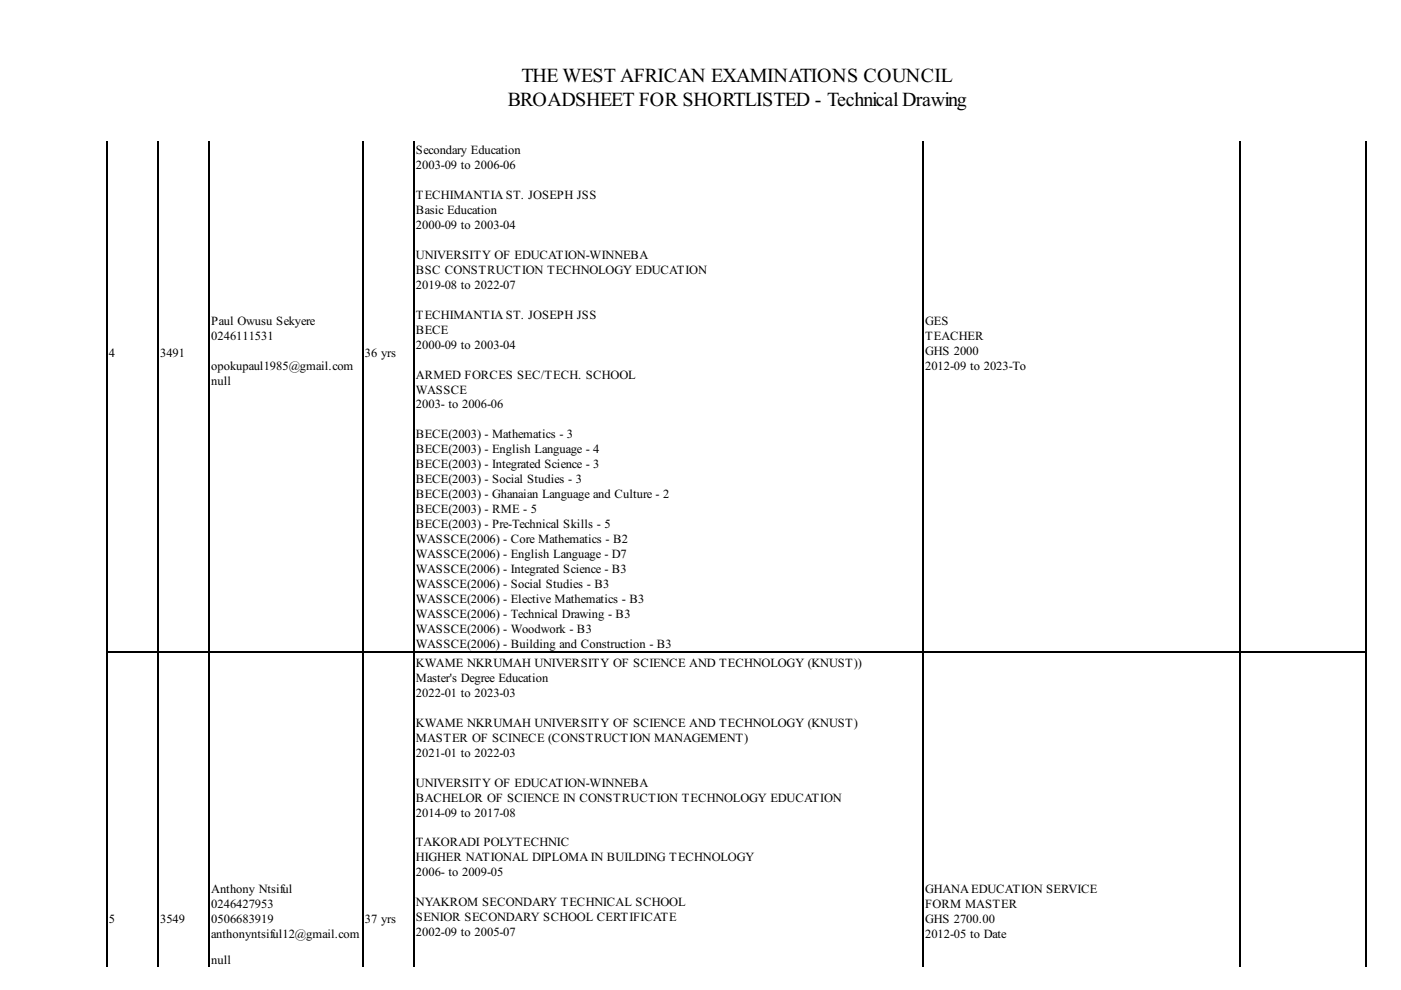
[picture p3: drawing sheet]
<svg xmlns="http://www.w3.org/2000/svg" width="297mm" height="210mm" viewBox="0 0 297 210" stroke-linecap="round" stroke-linejoin="round" font-family="sans-serif">
<defs><g id="words">
<g font-size="4.2">
<text x="110.6" y="17.3">THE WEST AFRICAN EXAMINATIONS COUNCIL</text>
<text x="107.6" y="22.6">BROADSHEET FOR SHORTLISTED - TechnicalDrawing</text>
</g>
<g font-size="2.6">
<text x="88.2" y="32.6">Secondary Education</text>
<text x="88.2" y="35.8">2003-09 to 2006-06</text>
<text x="88.2" y="42.2">TECHIMANTIA ST. JOSEPH JSS</text>
<text x="88.2" y="45.3">Basic Education</text>
<text x="88.2" y="48.5">2000-09 to 2003-04</text>
<text x="88.2" y="54.9">UNIVERSITY OF EDUCATION-WINNEBA</text>
<text x="88.2" y="58">BSC CONSTRUCTION TECHNOLOGY EDUCATION</text>
<text x="88.2" y="61.2">2019-08 to 2022-07</text>
<text x="44.8" y="68.9">Paul Owusu Sekyere</text>
<text x="88.2" y="67.6">TECHIMANTIA ST. JOSEPH JSS</text>
<text x="88.2" y="70.7">BECE</text>
<text x="196.1" y="68.9">GES</text>
<text x="23.1" y="75.8">4</text>
<text x="34" y="75.8">3491</text>
<text x="44.8" y="72.1">0246111531</text>
<text x="77.3" y="75.8">36 yrs</text>
<text x="88.2" y="73.9">2000-09 to 2003-04</text>
<text x="196.1" y="72.1">TEACHER</text>
<text x="196.1" y="75.2">GHS 2000</text>
<text x="44.8" y="78.4">opokupaul1985@gmail.com</text>
<text x="44.8" y="81.6">null</text>
<text x="88.2" y="80.3">ARMED FORCES SEC/TECH. SCHOOL</text>
<text x="88.2" y="83.4">WASSCE</text>
<text x="196.1" y="78.4">2012-09 to 2023-To</text>
<text x="88.2" y="86.6">2003- to 2006-06</text>
<text x="88.2" y="93">BECE(2003) - Mathematics - 3</text>
<text x="88.2" y="96.1">BECE(2003) - English Language - 4</text>
<text x="88.2" y="99.3">BECE(2003) - Integrated Science - 3</text>
<text x="88.2" y="102.5">BECE(2003) - Social Studies - 3</text>
<text x="88.2" y="105.7">BECE(2003) - Ghanaian Language and Culture - 2</text>
<text x="88.2" y="108.8">BECE(2003) - RME - 5</text>
<text x="88.2" y="112">BECE(2003) - Pre-Technical Skills - 5</text>
<text x="88.2" y="115.2">WASSCE(2006) - Core Mathematics - B2</text>
<text x="88.2" y="118.4">WASSCE(2006) - English Language - D7</text>
<text x="88.2" y="121.5">WASSCE(2006) - Integrated Science - B3</text>
<text x="88.2" y="124.7">WASSCE(2006) - Social Studies - B3</text>
<text x="88.2" y="127.9">WASSCE(2006) - Elective Mathematics - B3</text>
<text x="88.2" y="131.1">WASSCE(2006) - Technical Drawing - B3</text>
<text x="88.2" y="134.2">WASSCE(2006) - Woodwork - B3</text>
<text x="88.2" y="137.4">WASSCE(2006) - Building and Construction - B3</text>
<text x="88.2" y="141.4">KWAME NKRUMAH UNIVERSITY OF SCIENCE AND TECHNOLOGY (KNUST))</text>
<text x="88.2" y="144.6">Master's Degree Education</text>
<text x="88.2" y="147.7">2022-01 to 2023-03</text>
<text x="88.2" y="154.1">KWAME NKRUMAH UNIVERSITY OF SCIENCE AND TECHNOLOGY (KNUST)</text>
<text x="88.2" y="157.3">MASTER OF SCINECE (CONSTRUCTION MANAGEMENT)</text>
<text x="88.2" y="160.4">2021-01 to 2022-03</text>
<text x="88.2" y="166.8">UNIVERSITY OF EDUCATION-WINNEBA</text>
<text x="88.2" y="170">BACHELOR OF SCIENCE IN CONSTRUCTION TECHNOLOGY EDUCATION</text>
<text x="88.2" y="173.1">2014-09 to 2017-08</text>
<text x="88.2" y="179.5">TAKORADI POLYTECHNIC</text>
<text x="88.2" y="182.7">HIGHER NATIONAL DIPLOMA IN BUILDING TECHNOLOGY</text>
<text x="88.2" y="185.8">2006- to 2009-05</text>
<text x="44.8" y="189.3">Anthony Ntsiful</text>
<text x="196.1" y="189.3">GHANA EDUCATION SERVICE</text>
<text x="23.1" y="195.6">5</text>
<text x="34" y="195.6">3549</text>
<text x="44.8" y="192.4">0246427953</text>
<text x="44.8" y="195.6">0506683919</text>
<text x="77.3" y="195.6">37 yrs</text>
<text x="88.2" y="192.2">NYAKROM SECONDARY TECHNICAL SCHOOL</text>
<text x="88.2" y="195.4">SENIOR SECONDARY SCHOOL CERTIFICATE</text>
<text x="196.1" y="192.4">FORM MASTER</text>
<text x="196.1" y="195.6">GHS 2700.00</text>
<text x="44.8" y="198.8">anthonyntsiful12@gmail.com</text>
<text x="88.2" y="198.5">2002-09 to 2005-07</text>
<text x="196.1" y="198.8">2012-05 to Date</text>
<text x="44.8" y="204.3">null</text>
</g>
</g></defs>
<path d="M22.7 29.9v175M33.6 29.9v175M44.4 29.9v175M76.9 29.9v175M87.8 29.9v175M195.7 29.9v175M263 29.9v175M289.7 29.9v175M22.6 138.3h267.2" fill="none" stroke="#000" stroke-width=".26"/>
<use href="#words"/>
</svg>
